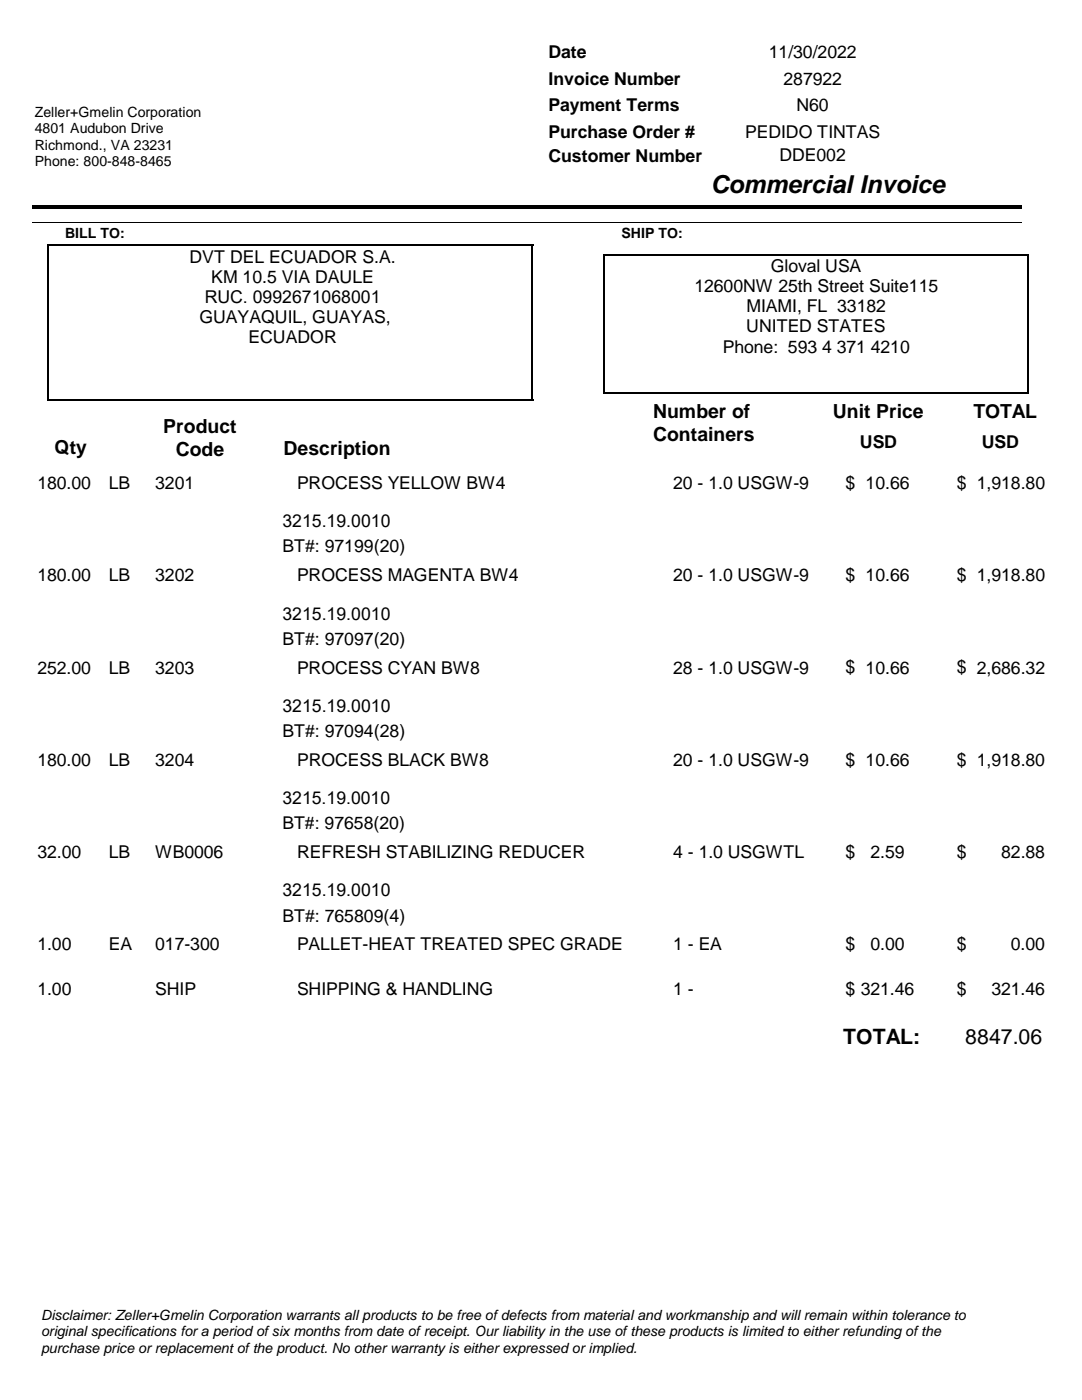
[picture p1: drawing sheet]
<svg xmlns="http://www.w3.org/2000/svg" width="216mm" height="279mm" viewBox="0 0 216 279" stroke-linecap="round" stroke-linejoin="round" font-family="sans-serif">
<defs><g id="words">
<text font-size="4.9" x="141.8" y="38.6">Commercial Invoice</text>
<g font-size="4.2">
<text x="168.3" y="208.4">TOTAL:</text>
<text x="192.7" y="208.3">8847.06</text>
</g>
<g font-size="3.9">
<text x="130.4" y="83.4">Number of</text>
<text x="166.2" y="83.4">Unit Price</text>
<text x="194.3" y="83.4">TOTAL</text>
<text x="32.6" y="86.4">Product</text>
<text x="130.4" y="88.1">Containers</text>
<text x="10.9" y="90.6">Qty</text>
<text x="35.1" y="91">Code</text>
<text x="56.6" y="90.7">Description</text>
</g>
<g font-size="3.5">
<text x="109.5" y="11.6">Date</text>
<text x="153.5" y="11.6">11/30/2022</text>
<text x="109.5" y="16.9">Invoice Number</text>
<text x="156.4" y="16.9">287922</text>
<text x="109.5" y="22.2">Payment Terms</text>
<text x="159" y="22.2">N60</text>
<text x="109.5" y="27.5">Purchase Order #</text>
<text x="148.7" y="27.5">PEDIDO TINTAS</text>
<text x="109.5" y="32.3">Customer Number</text>
<text x="155.6" y="32.2">DDE002</text>
<text x="37.8" y="52.4">DVT DEL ECUADOR S.A.</text>
<text x="42.2" y="56.4">KM 10.5 VIA DAULE</text>
<text x="138.6" y="58.3">12600NW 25th Street Suite115</text>
<text x="153.8" y="54.3">Gloval USA</text>
<text x="39.8" y="64.5">GUAYAQUIL, GUAYAS,</text>
<text x="40.9" y="60.5">RUC. 0992671068001</text>
<text x="149" y="62.3">MIAMI, FL 33182</text>
<text x="49.6" y="68.5">ECUADOR</text>
<text x="144.2" y="70.4">Phone: 593 4 371 4210</text>
<text x="148.9" y="66.3">UNITED STATES</text>
<text x="171.6" y="89.5">USD</text>
<text x="196" y="89.5">USD</text>
<text x="7.5" y="97.6">180.00</text>
<text x="21.7" y="97.6">LB</text>
<text x="31" y="97.6">3201</text>
<text x="59.3" y="97.6">PROCESS YELLOW BW4</text>
<text x="134.4" y="97.6">20 - 1.0 USGW-9</text>
<text x="168.8" y="97.6">$</text>
<text x="172.8" y="97.6">10.66</text>
<text x="191" y="97.6">$</text>
<text x="195" y="97.6">1,918.80</text>
<text x="56.4" y="105.2">3215.19.0010</text>
<text x="56.4" y="110.2">BT#: 97199(20)</text>
<text x="7.5" y="116">180.00</text>
<text x="21.7" y="116">LB</text>
<text x="31" y="116">3202</text>
<text x="59.3" y="116">PROCESS MAGENTA BW4</text>
<text x="134.4" y="116">20 - 1.0 USGW-9</text>
<text x="168.8" y="116">$</text>
<text x="172.8" y="116">10.66</text>
<text x="191" y="116">$</text>
<text x="195" y="116">1,918.80</text>
<text x="56.4" y="123.7">3215.19.0010</text>
<text x="56.4" y="128.7">BT#: 97097(20)</text>
<text x="7.5" y="134.4">252.00</text>
<text x="21.7" y="134.4">LB</text>
<text x="31" y="134.4">3203</text>
<text x="59.3" y="134.4">PROCESS CYAN BW8</text>
<text x="134.4" y="134.4">28 - 1.0 USGW-9</text>
<text x="168.8" y="134.4">$</text>
<text x="172.8" y="134.4">10.66</text>
<text x="191" y="134.4">$</text>
<text x="195" y="134.4">2,686.32</text>
<text x="56.4" y="142.1">3215.19.0010</text>
<text x="56.4" y="147.1">BT#: 97094(28)</text>
<text x="7.5" y="152.9">180.00</text>
<text x="21.7" y="152.9">LB</text>
<text x="31" y="152.9">3204</text>
<text x="59.3" y="152.9">PROCESS BLACK BW8</text>
<text x="134.4" y="152.9">20 - 1.0 USGW-9</text>
<text x="168.8" y="152.8">$</text>
<text x="172.8" y="152.9">10.66</text>
<text x="191" y="152.8">$</text>
<text x="195" y="152.9">1,918.80</text>
<text x="56.4" y="160.5">3215.19.0010</text>
<text x="56.4" y="165.5">BT#: 97658(20)</text>
<text x="7.5" y="171.3">32.00</text>
<text x="21.7" y="171.3">LB</text>
<text x="31" y="171.3">WB0006</text>
<text x="59.3" y="171.3">REFRESH STABILIZING REDUCER</text>
<text x="134.4" y="171.3">4 - 1.0 USGWTL</text>
<text x="168.8" y="171.3">$</text>
<text x="173.7" y="171.3">2.59</text>
<text x="191" y="171.3">$</text>
<text x="199.8" y="171.3">82.88</text>
<text x="56.4" y="178.9">3215.19.0010</text>
<text x="56.4" y="183.9">BT#: 765809(4)</text>
<text x="7.5" y="189.7">1.00</text>
<text x="21.7" y="189.7">EA</text>
<text x="31" y="189.7">017-300</text>
<text x="59.3" y="189.7">PALLET-HEAT TREATED SPEC GRADE</text>
<text x="134.4" y="189.7">1 - EA</text>
<text x="168.8" y="189.7">$</text>
<text x="173.7" y="189.7">0.00</text>
<text x="191" y="189.7">$</text>
<text x="201.7" y="189.7">0.00</text>
<text x="7.5" y="198.6">1.00</text>
<text x="31" y="198.6">SHIP</text>
<text x="59.3" y="198.6">SHIPPING &amp; HANDLING</text>
<text x="134.4" y="198.6">1 -</text>
<text x="168.8" y="198.6">$</text>
<text x="171.8" y="198.6">321.46</text>
<text x="191" y="198.6">$</text>
<text x="197.9" y="198.6">321.46</text>
</g>
<g font-size="2.8">
<text x="6.9" y="23.4">Zeller+Gmelin Corporation</text>
<text x="6.9" y="26.6">4801 Audubon Drive</text>
<text x="6.9" y="29.9">Richmond., VA 23231</text>
<text x="6.9" y="33.2">Phone: 800-848-8465</text>
<text x="13" y="47.5">BILL TO:</text>
<text x="124" y="47.5">SHIP TO:</text>
<text x="8.2" y="263.4">Disclaimer: Zeller+Gmelin Corporation warrants all products to be free of defects from material and workmanship and will remain within tolerance to</text>
<text x="8.2" y="266.7">original specifications for a period of six months from date of receipt. Our liability in the use of these products is limited to either refunding of the</text>
<text x="8.2" y="270">purchase price or replacement of the product. No other warranty is either expressed or implied.</text>
</g>
</g></defs>
<path d="M120.4 50.8h84.9M205.2 50.6v27.9" fill="none" stroke="#000" stroke-width=".35"/>
<path d="M9.3 49h97.1M9.5 48.8v31.3M106.3 48.8v31.3M120.6 50.6v27.9M9.3 79.9h97.1M120.4 78.3h84.9" fill="none" stroke="#000" stroke-width=".36"/>
<path d="M6.3 40.9h197.5v.7h-197.5z" fill-rule="evenodd" fill="#000"/>
<path d="M6.3 44.5h197.5" fill="none" stroke="#000" stroke-width=".2"/>
<g fill="#fff">
<path d="M6.3 6.4h72v14.5h-72z" fill-rule="evenodd"/>
<path d="M6.3 6.4h72v14.5h-72z" fill-rule="evenodd"/>
<path d="M169.2 94h15.8v3.9h-15.8z" fill-rule="evenodd"/>
<path d="M30.7 94h28.7v3.9h-28.7z" fill-rule="evenodd"/>
<path d="M168.1 94h3.2v6.3h-3.2z" fill-rule="evenodd"/>
<path d="M190.3 94h3.2v6.3h-3.2z" fill-rule="evenodd"/>
<path d="M169.2 112.4h15.8v3.9h-15.8z" fill-rule="evenodd"/>
<path d="M30.7 112.4h28.7v3.9h-28.7z" fill-rule="evenodd"/>
<path d="M168.1 112.4h3.2v6.3h-3.2z" fill-rule="evenodd"/>
<path d="M190.3 112.4h3.2v6.3h-3.2z" fill-rule="evenodd"/>
<path d="M169.2 130.8h15.8v3.9h-15.8z" fill-rule="evenodd"/>
<path d="M30.7 130.8h28.7v3.9h-28.7z" fill-rule="evenodd"/>
<path d="M168.1 130.8h3.2v6.4h-3.2z" fill-rule="evenodd"/>
<path d="M190.3 130.8h3.2v6.4h-3.2z" fill-rule="evenodd"/>
<path d="M169.2 149.3h15.8v3.9h-15.8z" fill-rule="evenodd"/>
<path d="M30.7 149.3h28.7v3.9h-28.7z" fill-rule="evenodd"/>
<path d="M168.1 149.2h3.2v6.4h-3.2z" fill-rule="evenodd"/>
<path d="M190.3 149.2h3.2v6.4h-3.2z" fill-rule="evenodd"/>
<path d="M169.2 167.7h15.8v3.9h-15.8z" fill-rule="evenodd"/>
<path d="M30.7 167.7h28.7v3.9h-28.7z" fill-rule="evenodd"/>
<path d="M168.1 167.7h3.2v6.3h-3.2z" fill-rule="evenodd"/>
<path d="M190.3 167.7h3.2v6.3h-3.2z" fill-rule="evenodd"/>
<path d="M169.2 186.1h15.8v3.9h-15.8z" fill-rule="evenodd"/>
<path d="M30.7 186.1h28.7v3.9h-28.7z" fill-rule="evenodd"/>
<path d="M168.1 186.1h3.2v6.3h-3.2z" fill-rule="evenodd"/>
<path d="M190.3 186.1h3.2v6.3h-3.2z" fill-rule="evenodd"/>
<path d="M169.2 195h15.8v3.9h-15.8z" fill-rule="evenodd"/>
<path d="M30.7 195h28.7v3.9h-28.7z" fill-rule="evenodd"/>
<path d="M168.1 195h3.2v6.4h-3.2z" fill-rule="evenodd"/>
<path d="M190.3 195h3.2v6.4h-3.2z" fill-rule="evenodd"/>
</g>
<use href="#words"/>
</svg>
